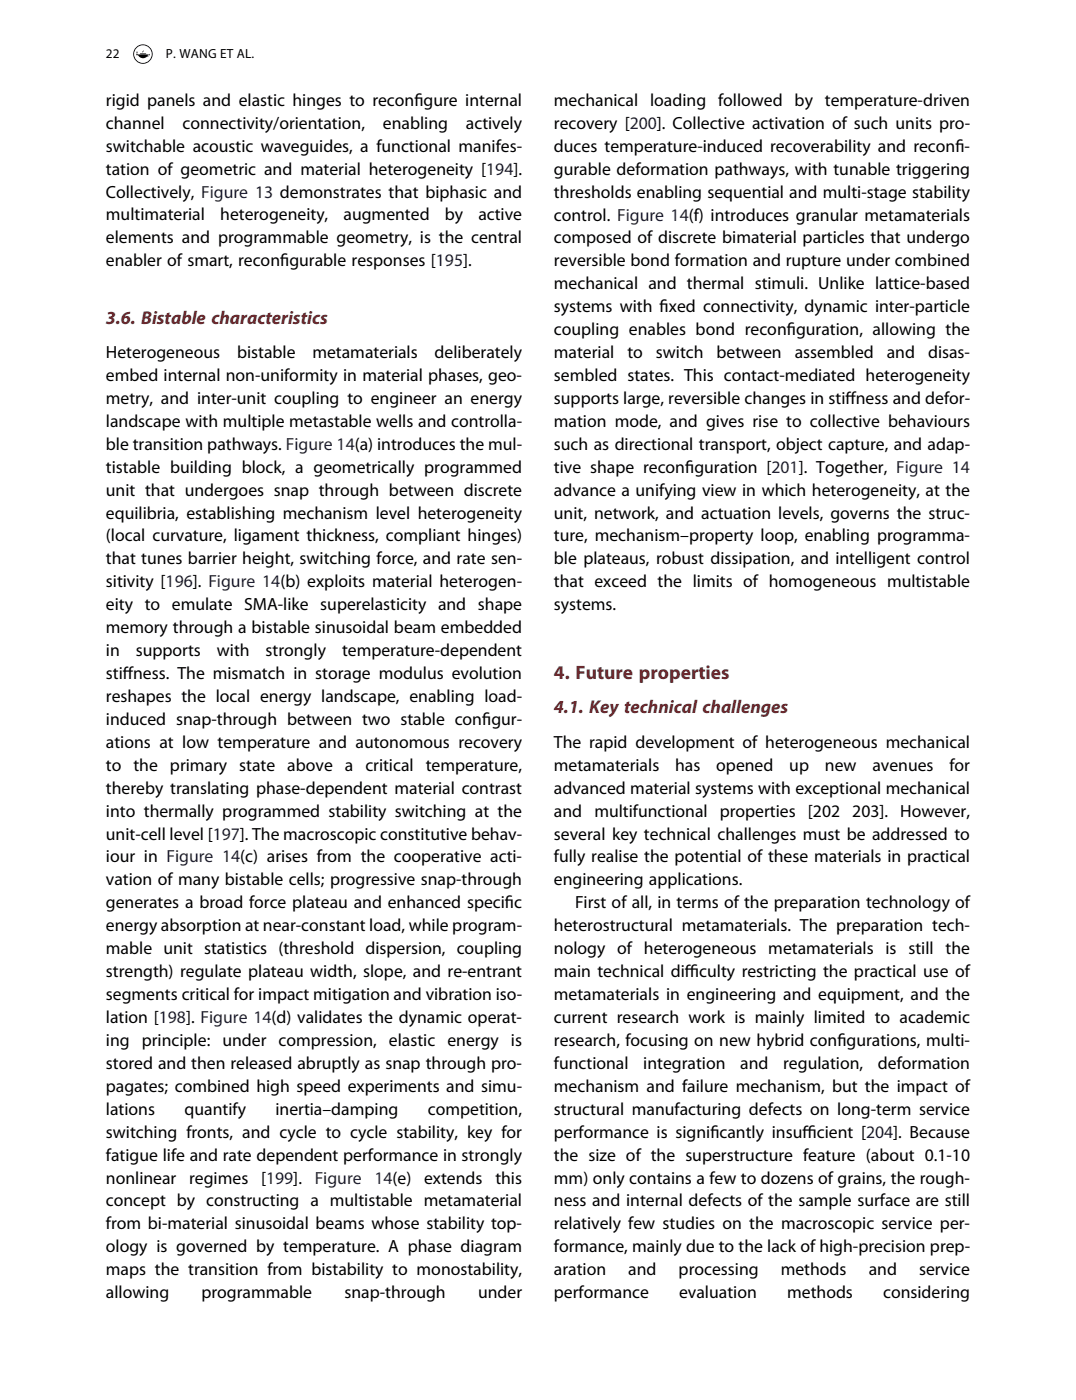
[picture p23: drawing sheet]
<svg xmlns="http://www.w3.org/2000/svg" width="215mm" height="280mm" viewBox="0 0 215 280" stroke-linecap="round" stroke-linejoin="round" font-family="sans-serif">
<defs><g id="words">
<text font-size="3.9" fill="#831f26" x="110.7" y="135.8">4. Future properties</text>
<g font-size="3.7" fill="#831f26">
<text x="21.2" y="64.7">3.6. Bistable characteristics</text>
<text x="110.7" y="142.7">4.1. Key technical challenges</text>
</g>
<g font-size="3.5">
<text x="21.2" y="21.2">rigid panels and elastic hinges to reconf</text>
<text x="82.8" y="21.2">igure internal</text>
<text x="110.7" y="21.2">mechanical loading followed by temperature-driven</text>
<text x="21.2" y="25.8">channel</text>
<text x="36.5" y="25.8">connectivity/orientation,</text>
<text x="76.5" y="25.8">enabling</text>
<text x="93.1" y="25.8">actively</text>
<text x="110.7" y="25.8">recovery [200]. Collective activation of such units pro-</text>
<text x="21.2" y="30.3">switchable acoustic waveguides, a functional manifes-</text>
<text x="21.2" y="34.9">tation of geometric and material heterogeneity [194].</text>
<text x="110.7" y="30.3">duces temperature-induced recoverability and reconf-</text>
<text x="110.7" y="34.9">gurable deformation pathways, with tunable triggering</text>
<text x="190.9" y="30.3">i</text>
<text x="21.2" y="39.5">Collectively, Figure 13 demonstrates that biphasic and</text>
<text x="110.7" y="39.5">thresholds enabling sequential and multi-stage stability</text>
<text x="21.2" y="44.1">multimaterial</text>
<text x="44" y="44.1">heterogeneity,</text>
<text x="68.6" y="44.1">augmented</text>
<text x="88.9" y="44.1">by</text>
<text x="95.6" y="44.1">active</text>
<text x="110.7" y="44.1">control. Figure 14(f) introduces granular metamaterials</text>
<text x="21.2" y="48.7">elements and programmable geometry, is the central</text>
<text x="21.2" y="53.3">enabler of smart, reconf</text>
<text x="56" y="53.3">igurable responses [195].</text>
<text x="110.7" y="53.3">reversible bond formation and rupture under combined</text>
<text x="110.7" y="48.7">composed of discrete bimaterial particles that undergo</text>
<text x="110.7" y="57.9">mechanical and thermal stimuli. Unlike lattice-based</text>
<text x="110.7" y="62.4">systems with f</text>
<text x="131.8" y="62.4">ixed connectivity, dynamic inter-particle</text>
<text x="21.2" y="71.6">Heterogeneous</text>
<text x="47.4" y="71.6">bistable</text>
<text x="62.4" y="71.6">metamaterials</text>
<text x="86.8" y="71.6">deliberately</text>
<text x="110.7" y="67">coupling enables bond reconf</text>
<text x="110.7" y="71.6">material</text>
<text x="125.4" y="71.6">to</text>
<text x="131.1" y="71.6">switch</text>
<text x="143.2" y="71.6">between</text>
<text x="157.2" y="67">iguration, allowing the</text>
<text x="158.8" y="71.6">assembled</text>
<text x="177.2" y="71.6">and</text>
<text x="185.4" y="71.6">disas-</text>
<text x="21.2" y="76.2">embed internal non-uniformity in material phases, geo-</text>
<text x="110.7" y="76.2">sembled states. This contact-mediated heterogeneity</text>
<text x="21.2" y="80.8">metry, and inter-unit coupling to engineer an energy</text>
<text x="110.7" y="80.8">supports large, reversible changes in stif</text>
<text x="168.9" y="80.8">fness and defor-</text>
<text x="21.2" y="85.4">landscape with multiple metastable wells and controlla-</text>
<text x="21.2" y="90">ble transition pathways. Figure 14(a) introduces the mul-</text>
<text x="110.7" y="85.4">mation mode, and gives rise to collective behaviours</text>
<text x="110.7" y="90">such as directional transport, object capture, and adap-</text>
<text x="21.2" y="94.5">tistable building block, a geometrically programmed</text>
<text x="110.7" y="94.5">tive shape reconf</text>
<text x="136.9" y="94.5">iguration [201]. Together, Figure 14</text>
<text x="21.2" y="99.1">unit that undergoes snap through between discrete</text>
<text x="110.7" y="99.1">advance a unifying view in which heterogeneity, at the</text>
<text x="21.2" y="103.7">equilibria, establishing mechanism level heterogeneity</text>
<text x="110.7" y="103.7">unit, network, and actuation levels, governs the struc-</text>
<text x="21.2" y="108.3">(local curvature, ligament thickness, compliant hinges)</text>
<text x="21.2" y="112.9">that tunes barrier height, switching force, and rate sen-</text>
<text x="110.7" y="108.3">ture, mechanism–property loop, enabling programma-</text>
<text x="110.7" y="112.9">ble plateaus, robust dissipation, and intelligent control</text>
<text x="21.2" y="117.5">sitivity [196]. Figure 14(b) exploits material heterogen-</text>
<text x="110.7" y="117.5">that exceed the limits of homogeneous multistable</text>
<text x="21.2" y="122.1">eity to emulate SMA-like superelasticity and shape</text>
<text x="110.7" y="122.1">systems.</text>
<text x="21.2" y="126.6">memory through a bistable sinusoidal beam embedded</text>
<text x="21.2" y="131.2">in</text>
<text x="27.1" y="131.2">supports</text>
<text x="43.3" y="131.2">with</text>
<text x="53.1" y="131.2">strongly</text>
<text x="68.3" y="131.2">temperature-dependent</text>
<text x="21.2" y="135.8">stif</text>
<text x="24.6" y="135.8">fness. The mismatch in storage modulus evolution</text>
<text x="21.2" y="140.4">reshapes the local energy landscape, enabling load-</text>
<text x="21.2" y="149.6">ations at low temperature and autonomous recovery</text>
<text x="21.2" y="145">induced snap-through between two stable conf</text>
<text x="96.3" y="145">igur-</text>
<text x="110.7" y="149.6">The rapid development of heterogeneous mechanical</text>
<text x="21.2" y="154.2">to the primary state above a critical temperature,</text>
<text x="110.7" y="154.2">metamaterials</text>
<text x="134.9" y="154.2">has</text>
<text x="143.1" y="154.2">opened</text>
<text x="157.7" y="154.2">up</text>
<text x="164.8" y="154.2">new</text>
<text x="174.3" y="154.2">avenues</text>
<text x="189.7" y="154.2">for</text>
<text x="21.2" y="158.8">thereby translating phase-dependent material contrast</text>
<text x="110.7" y="158.8">advanced material systems with exceptional mechanical</text>
<text x="21.2" y="163.3">into thermally programmed stability switching at the</text>
<text x="21.2" y="167.9">unit-cell level [197]. The macroscopic constitutive behav-</text>
<text x="110.7" y="167.9">several key technical challenges must be addressed to</text>
<text x="110.7" y="163.3">and multifunctional properties [202 203]. However,</text>
<text x="21.2" y="172.5">iour in Figure 14(c) arises from the cooperative acti-</text>
<text x="110.7" y="172.5">fully realise the potential of these materials in practical</text>
<text x="21.2" y="177.1">vation of many bistable cells; progressive snap-through</text>
<text x="110.7" y="177.1">engineering applications.</text>
<text x="21.2" y="181.7">generates a broad force plateau and enhanced specif</text>
<text x="100.9" y="181.7">ic</text>
<text x="114.9" y="181.7">First of all, in terms of the preparation technology of</text>
<text x="21.2" y="186.3">energy absorption at near-constant load, while program-</text>
<text x="21.2" y="190.9">mable unit statistics (threshold dispersion, coupling</text>
<text x="110.7" y="186.3">heterostructural metamaterials. The preparation tech-</text>
<text x="110.7" y="190.9">nology of heterogeneous metamaterials is still the</text>
<text x="21.2" y="195.4">strength) regulate plateau width, slope, and re-entrant</text>
<text x="110.7" y="195.4">main technical dif</text>
<text x="136.9" y="195.4">f</text>
<text x="136.9" y="195.4">iculty restricting the practical use of</text>
<text x="21.2" y="200">segments critical for impact mitigation and vibration iso-</text>
<text x="110.7" y="200">metamaterials in engineering and equipment, and the</text>
<text x="21.2" y="204.6">lation [198]. Figure 14(d) validates the dynamic operat-</text>
<text x="21.2" y="209.2">ing principle: under compression, elastic energy is</text>
<text x="110.7" y="204.6">current research work is mainly limited to academic</text>
<text x="110.7" y="209.2">research, focusing on new hybrid conf</text>
<text x="167.3" y="209.2">igurations, multi-</text>
<text x="21.2" y="213.8">stored and then released abruptly as snap through pro-</text>
<text x="110.7" y="213.8">functional</text>
<text x="128.5" y="213.8">integration</text>
<text x="147.9" y="213.8">and</text>
<text x="156.5" y="213.8">regulation,</text>
<text x="175.4" y="213.8">deformation</text>
<text x="21.2" y="218.4">pagates; combined high speed experiments and simu-</text>
<text x="110.7" y="218.4">mechanism and failure mechanism, but the impact of</text>
<text x="21.2" y="223">lations</text>
<text x="21.2" y="227.5">switching fronts, and cycle to cycle stability, key for</text>
<text x="36.9" y="223">quantify</text>
<text x="55" y="223">inertia–damping</text>
<text x="85.5" y="223">competition,</text>
<text x="110.7" y="223">structural manufacturing defects on long-term service</text>
<text x="110.7" y="227.5">performance is signif</text>
<text x="141.9" y="227.5">icantly insuf</text>
<text x="160.3" y="227.5">f</text>
<text x="160.3" y="227.5">icient [204]. Because</text>
<text x="21.2" y="232.1">fatigue life and rate dependent performance in strongly</text>
<text x="110.7" y="232.1">the size of the superstructure feature (about 0.1-10</text>
<text x="21.2" y="236.7">nonlinear</text>
<text x="37.8" y="236.7">regimes</text>
<text x="52.2" y="236.7">[199].</text>
<text x="84.7" y="236.7">extends</text>
<text x="99" y="236.7">this</text>
<text x="110.7" y="236.7">mm) only contains a few to dozens of grains, the rough-</text>
<text x="21.2" y="241.3">concept by constructing a multistable metamaterial</text>
<text x="21.2" y="245.9">from bi-material sinusoidal beams whose stability top-</text>
<text x="110.7" y="241.3">ness and internal defects of the sample surface are still</text>
<text x="110.7" y="245.9">relatively few studies on the macroscopic service per-</text>
<text x="21.2" y="250.5">ology is governed by temperature. A phase diagram</text>
<text x="110.7" y="250.5">formance, mainly due to the lack of high-precision prep-</text>
<text x="21.2" y="255.1">maps the transition from bistability to monostability,</text>
<text x="110.7" y="255.1">aration</text>
<text x="125.5" y="255.1">and</text>
<text x="135.6" y="255.1">processing</text>
<text x="156" y="255.1">methods</text>
<text x="173.6" y="255.1">and</text>
<text x="183.6" y="255.1">service</text>
<text x="21.2" y="259.6">allowing</text>
<text x="40.3" y="259.6">programmable</text>
<text x="68.8" y="259.6">snap-through</text>
<text x="95.5" y="259.6">under</text>
<text x="110.7" y="259.6">performance</text>
<text x="135.7" y="259.6">evaluation</text>
<text x="157.3" y="259.6">methods</text>
<text x="176.5" y="259.6">considering</text>
</g>
<g font-size="3.5" fill="#010181">
<text x="62.9" y="236.7">Figure</text>
<text x="74.8" y="236.7">14(e)</text>
</g>
<g font-size="2.6">
<text x="21.2" y="11.6">22</text>
<text x="33.1" y="11.6">P. WANG ET AL.</text>
</g>
</g></defs>
<g fill="#000">
<path d="M27.4 10.2v.5l-.1-.1zM27.9 10.6h1.3zM28 10.8h1.2zM28.5 10.2l.3-.1-.2 .4-.1-.1z"/>
<path d="M26.8 10.8a1.77 1.77 0 0 1 3.5 0 1.77 1.77 0 0 1-3.5 0zM26.6 10.8a1.95 1.95 0 0 0 3.9 0 1.95 1.95 0 0 0-3.9 0z"/>
<path d="M29.6 11l.3-.1-.5 .4zM27.2 10.9l.1 .1h.3a1.12 1.12 0 0 0 1.8 .3 .67 .67 0 0 0 .6-.5z"/>
</g>
<use href="#words"/>
</svg>
